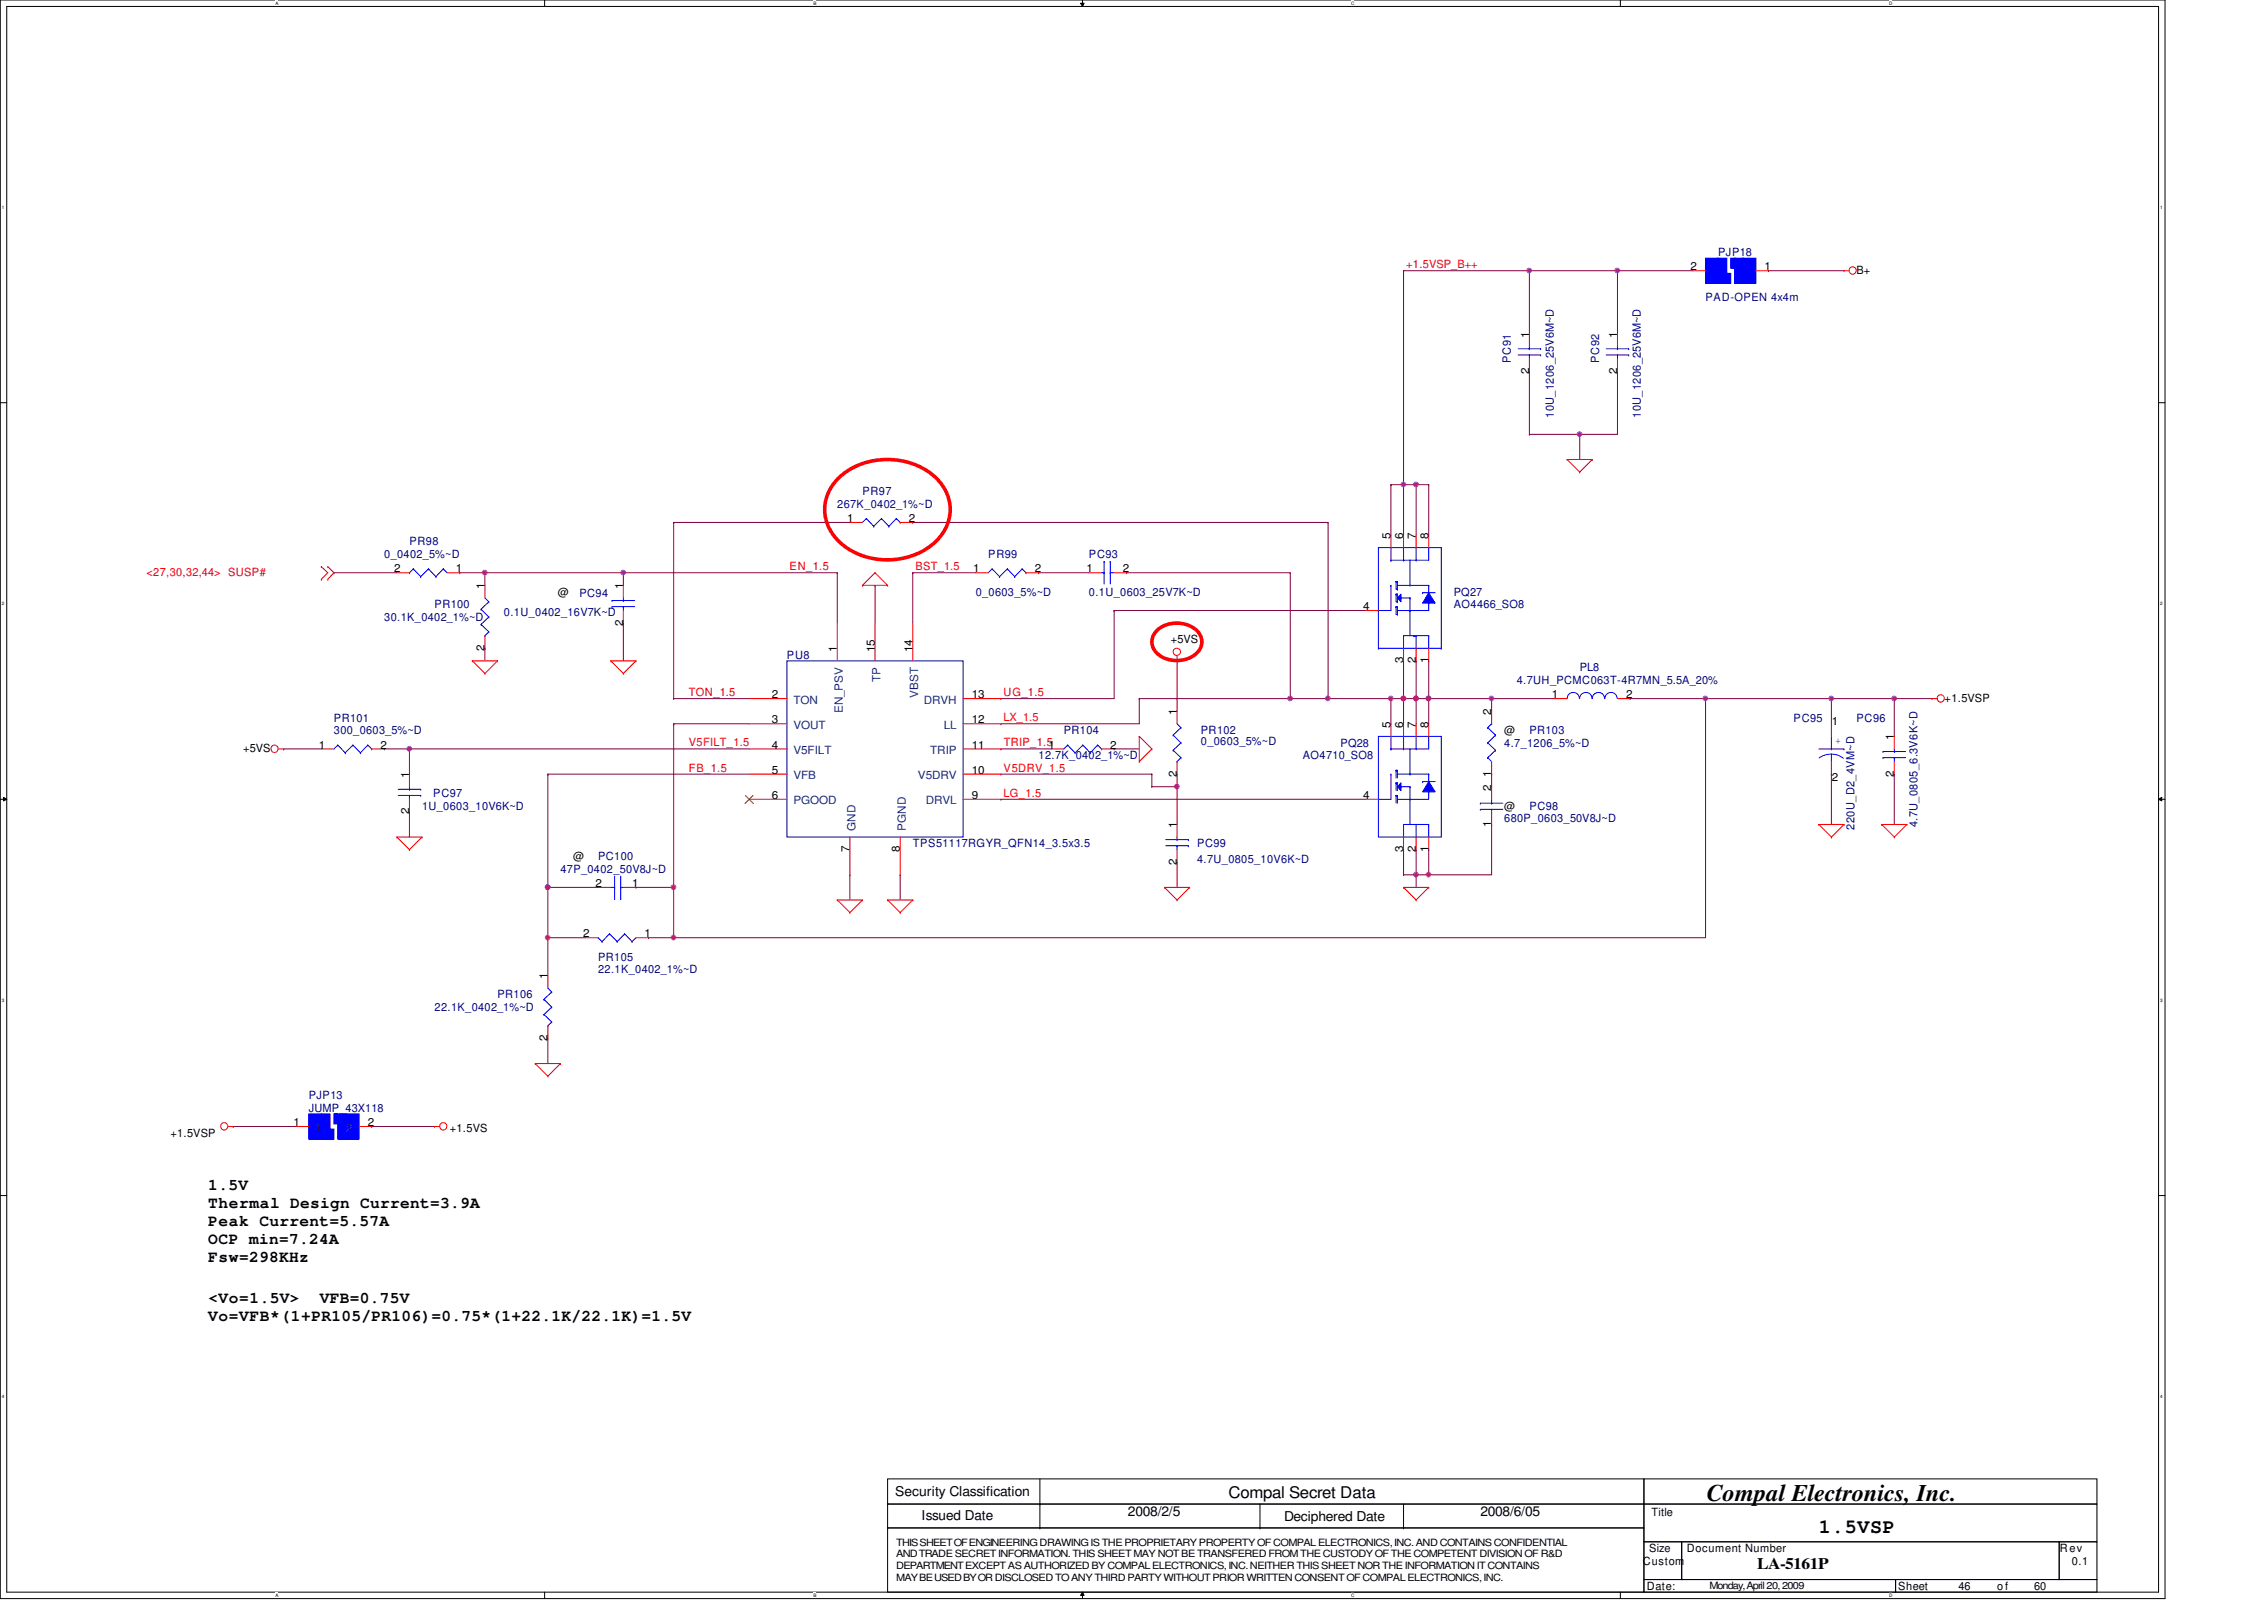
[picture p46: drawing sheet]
<svg xmlns="http://www.w3.org/2000/svg" width="297mm" height="210mm" viewBox="0 0 297 210" stroke-linecap="round" stroke-linejoin="round" font-family="sans-serif">
<defs><g id="words">
<text font-size="3.1" x="223.9" y="196.8">Compal Electronics, Inc.</text>
<text font-size="2.6" x="238.6" y="201.1">1.5VSP</text>
<g font-size="2.1">
<text x="27.3" y="156.1">1.5V</text>
<text x="27.3" y="158.5">Thermal Design Current=3.9A</text>
<text x="27.3" y="160.9">Peak Current=5.57A</text>
<text x="27.3" y="163.2">OCP min=7.24A</text>
<text x="27.3" y="165.6">Fsw=298KHz</text>
<text x="27.3" y="171">&lt;Vo=1.5V&gt;</text>
<text x="27.3" y="173.4">Vo=VFB*(1+PR105/PR106)=0.75*(1+22.1K/22.1K)=1.5V</text>
<text x="41.9" y="171">VFB=0.75V</text>
<text x="161.2" y="196.5">Compal Secret Data</text>
<text x="230.5" y="205.9">LA-5161P</text>
</g>
<g font-size="1.8">
<text x="117.4" y="196.3">Security Classification</text>
<text x="120.9" y="199.4">Issued Date</text>
<text x="148" y="198.9">2008/2/5</text>
<text x="168.5" y="199.6">Deciphered Date</text>
<text x="194.2" y="198.9">2008/6/05</text>
</g>
<g font-size="1.5" fill="#f00">
<text x="184.5" y="35.2">+1.5VSP_B++</text>
<text x="19.2" y="75.5">&lt;27,30,32,44&gt; SUSP#</text>
<text x="103.6" y="74.8">EN_1.5</text>
<text x="120.1" y="74.8">BST_1.5</text>
<text x="90.4" y="91.3">TON_1.5</text>
<text x="131.7" y="94.6">LX_1.5</text>
<text x="131.7" y="91.3">UG_1.5</text>
<text x="90.4" y="101.2">FB_1.5</text>
<text x="90.4" y="97.9">V5FILT_1.5</text>
<text x="131.7" y="101.2">V5DRV_1.5</text>
<text x="131.7" y="97.9">TRIP_1.51</text>
<text x="131.7" y="104.5">LG_1.5</text>
</g>
<g font-size="1.5">
<text x="221.8" y="35.5">2</text>
<text x="231.5" y="35.5">1</text>
<text x="243.6" y="35.9">B+</text>
<text x="200.6" y="44.3" transform="rotate(-90 200.6 44.3)">1</text>
<text x="212.2" y="44.3" transform="rotate(-90 212.2 44.3)">1</text>
<text x="200.6" y="49.1" transform="rotate(-90 200.6 49.1)">2</text>
<text x="212.2" y="49.1" transform="rotate(-90 212.2 49.1)">2</text>
<text x="111.2" y="68.5">1</text>
<text x="119.2" y="68.5">2</text>
<text x="182.5" y="70.7" transform="rotate(-90 182.5 70.7)">5</text>
<text x="184.1" y="70.7" transform="rotate(-90 184.1 70.7)">6</text>
<text x="185.8" y="70.7" transform="rotate(-90 185.8 70.7)">7</text>
<text x="187.4" y="70.7" transform="rotate(-90 187.4 70.7)">8</text>
<text x="51.7" y="75.1">2</text>
<text x="59.8" y="75.1">1</text>
<text x="63.6" y="77.3" transform="rotate(-90 63.6 77.3)">1</text>
<text x="81.7" y="77.3" transform="rotate(-90 81.7 77.3)">1</text>
<text x="127.7" y="75.1">1</text>
<text x="135.8" y="75.1">2</text>
<text x="142.5" y="75.1">1</text>
<text x="147.3" y="75.1">2</text>
<text x="73.2" y="78.1">@</text>
<text x="81.7" y="82.1" transform="rotate(-90 81.7 82.1)">2</text>
<text x="178.9" y="80.1">4</text>
<text x="63.6" y="85.4" transform="rotate(-90 63.6 85.4)">2</text>
<text x="109.8" y="85.6" transform="rotate(-90 109.8 85.6)">1</text>
<text x="114.8" y="85.6" transform="rotate(-90 114.8 85.6)">15</text>
<text x="119.7" y="85.6" transform="rotate(-90 119.7 85.6)">14</text>
<text x="153.6" y="84.4">+5VS</text>
<text x="184.1" y="87" transform="rotate(-90 184.1 87)">3</text>
<text x="185.8" y="87" transform="rotate(-90 185.8 87)">2</text>
<text x="187.4" y="87" transform="rotate(-90 187.4 87)">1</text>
<text x="101.3" y="94.9">3</text>
<text x="101.3" y="91.6">2</text>
<text x="127.5" y="91.6">13</text>
<text x="127.5" y="94.9">12</text>
<text x="154.4" y="93.8" transform="rotate(-90 154.4 93.8)">1</text>
<text x="182.5" y="95.5" transform="rotate(-90 182.5 95.5)">5</text>
<text x="184.1" y="95.5" transform="rotate(-90 184.1 95.5)">6</text>
<text x="185.8" y="95.5" transform="rotate(-90 185.8 95.5)">7</text>
<text x="187.4" y="95.5" transform="rotate(-90 187.4 95.5)">8</text>
<text x="195.7" y="93.8" transform="rotate(-90 195.7 93.8)">2</text>
<text x="203.6" y="91.6">1</text>
<text x="213.4" y="91.6">2</text>
<text x="240.3" y="95.1">1</text>
<text x="255.1" y="92">+1.5VSP</text>
<text x="31.9" y="98.6">+5VS</text>
<text x="41.8" y="98.2">1</text>
<text x="49.9" y="98.2">2</text>
<text x="101.3" y="98.2">4</text>
<text x="101.3" y="101.5">5</text>
<text x="127.5" y="98.2">11</text>
<text x="127.5" y="101.5">10</text>
<text x="145.7" y="98.2">2</text>
<text x="154.4" y="101.9" transform="rotate(-90 154.4 101.9)">2</text>
<text x="195.7" y="101.9" transform="rotate(-90 195.7 101.9)">1</text>
<text x="197.4" y="96.3">@</text>
<text x="248.5" y="101.9" transform="rotate(-90 248.5 101.9)">2</text>
<text x="248.5" y="97.1" transform="rotate(-90 248.5 97.1)">1</text>
<text x="53.7" y="106.8" transform="rotate(-90 53.7 106.8)">2</text>
<text x="53.7" y="102.1" transform="rotate(-90 53.7 102.1)">1</text>
<text x="101.3" y="104.8">6</text>
<text x="127.5" y="104.8">9</text>
<text x="178.9" y="104.8">4</text>
<text x="195.7" y="103.7" transform="rotate(-90 195.7 103.7)">2</text>
<text x="197.4" y="106.2">@</text>
<text x="240.3" y="102.4">2</text>
<text x="75.2" y="112.8">@</text>
<text x="111.5" y="111.8" transform="rotate(-90 111.5 111.8)">7</text>
<text x="118.1" y="111.8" transform="rotate(-90 118.1 111.8)">8</text>
<text x="154.4" y="113.5" transform="rotate(-90 154.4 113.5)">2</text>
<text x="154.4" y="108.7" transform="rotate(-90 154.4 108.7)">1</text>
<text x="184.1" y="111.8" transform="rotate(-90 184.1 111.8)">3</text>
<text x="185.8" y="111.8" transform="rotate(-90 185.8 111.8)">2</text>
<text x="187.4" y="111.8" transform="rotate(-90 187.4 111.8)">1</text>
<text x="195.7" y="108.5" transform="rotate(-90 195.7 108.5)">1</text>
<text x="78.1" y="116.4">2</text>
<text x="82.9" y="116.4">1</text>
<text x="76.5" y="123">2</text>
<text x="84.6" y="123">1</text>
<text x="71.8" y="128.5" transform="rotate(-90 71.8 128.5)">1</text>
<text x="71.8" y="136.6" transform="rotate(-90 71.8 136.6)">2</text>
<text x="22.3" y="149.1">+1.5VSP</text>
<text x="38.5" y="147.7">1</text>
<text x="48.3" y="147.7">2</text>
<text x="59" y="148.5">+1.5VS</text>
<text x="216.4" y="203.6">Size</text>
<text x="216.7" y="198.8">Title</text>
<text x="221.3" y="203.6">Document Number</text>
<text x="270.3" y="203.6">Rev</text>
<text x="215.6" y="205.3">Custom</text>
<text x="216.1" y="208.6">Date:</text>
<text x="249" y="208.6">Sheet</text>
<text x="257" y="208.6">46</text>
<text x="262" y="208.6">o f</text>
<text x="266.9" y="208.6">60</text>
<text x="271.8" y="205.3">0.1</text>
</g>
<g font-size="1.5" fill="#000080">
<text x="225.4" y="33.6">PJP18</text>
<text x="223.8" y="39.5">PAD-OPEN 4x4m</text>
<text x="198.2" y="47.6" transform="rotate(-90 198.2 47.6)">PC91</text>
<text x="209.8" y="47.6" transform="rotate(-90 209.8 47.6)">PC92</text>
<text x="203.9" y="54.8" transform="rotate(-90 203.9 54.8)">10U_1206_25V6M~D</text>
<text x="215.3" y="54.8" transform="rotate(-90 215.3 54.8)">10U_1206_25V6M~D</text>
<text x="113.2" y="64.9">PR97</text>
<text x="53.7" y="71.5">PR98</text>
<text x="109.9" y="66.6">267K_0402_1%~D</text>
<text x="50.4" y="73.2">0_0402_5%~D</text>
<text x="129.7" y="73.2">PR99</text>
<text x="142.9" y="73.2">PC93</text>
<text x="50.4" y="81.4">30.1K_0402_1%~D</text>
<text x="57" y="79.8">PR100</text>
<text x="66.1" y="80.8">0.1U_0402_16V7K~D</text>
<text x="76" y="78.3">PC94</text>
<text x="128" y="78.1">0_0603_5%~D</text>
<text x="142.9" y="78.1">0.1U_0603_25V7K~D</text>
<text x="190.8" y="78.1">PQ27</text>
<text x="190.8" y="79.8">AO4466_SO8</text>
<text x="103.2" y="86.4">PU8</text>
<text x="199" y="89.7">4.7UH_PCMC063T-4R7MN_5.5A_20%</text>
<text x="207.3" y="88.1">PL8</text>
<text x="43.8" y="94.7">PR101</text>
<text x="235.3" y="94.7">PC95</text>
<text x="243.6" y="94.7">PC96</text>
<text x="43.8" y="96.3">300_0603_5%~D</text>
<text x="136.3" y="99.6">12.7K_0402_1%~D</text>
<text x="139.6" y="96.3">PR104</text>
<text x="157.6" y="96.3">PR102</text>
<text x="157.6" y="97.8">0_0603_5%~D</text>
<text x="170.9" y="99.6">AO4710_SO8</text>
<text x="175.9" y="98">PQ28</text>
<text x="197.4" y="98">4.7_1206_5%~D</text>
<text x="200.7" y="96.3">PR103</text>
<text x="55.4" y="106.2">1U_0603_10V6K~D</text>
<text x="56.9" y="104.6">PC97</text>
<text x="197.4" y="107.9">680P_0603_50V8J~D</text>
<text x="200.7" y="106.2">PC98</text>
<text x="78.5" y="112.8">PC100</text>
<text x="119.8" y="111.2">TPS51117RGYR_QFN14_3.5x3.5</text>
<text x="157.1" y="111.2">PC99</text>
<text x="157.1" y="113.2">4.7U_0805_10V6K~D</text>
<text x="243.3" y="108.8" transform="rotate(-90 243.3 108.8)">220U_D2_4VM~D</text>
<text x="251.6" y="108.5" transform="rotate(-90 251.6 108.5)">4.7U_0805_6.3V6K~D</text>
<text x="73.5" y="114.5">47P_0402_50V8J~D</text>
<text x="65.3" y="131">PR106</text>
<text x="78.5" y="126">PR105</text>
<text x="78.5" y="127.7">22.1K_0402_1%~D</text>
<text x="57" y="132.6">22.1K_0402_1%~D</text>
<text x="40.5" y="144.2">PJP13</text>
<text x="40.5" y="145.8">JUMP_43X118</text>
</g>
<g font-size="1.5" fill="#004080">
<text x="115.5" y="89.5" transform="rotate(-90 115.5 89.5)">TP</text>
<text x="104.1" y="95.6">VOUT</text>
<text x="104.1" y="92.3">TON</text>
<text x="110.6" y="93.6" transform="rotate(-90 110.6 93.6)">EN_PSV</text>
<text x="120.5" y="91.5" transform="rotate(-90 120.5 91.5)">VBST</text>
<text x="121.2" y="92.3">DRVH</text>
<text x="123.8" y="95.6">LL</text>
<text x="104.1" y="98.9">V5FILT</text>
<text x="122" y="98.9">TRIP</text>
<text x="104.1" y="102.2">VFB</text>
<text x="104.1" y="105.5">PGOOD</text>
<text x="120.4" y="102.2">V5DRV</text>
<text x="121.5" y="105.5">DRVL</text>
<text x="112.2" y="109" transform="rotate(-90 112.2 109)">GND</text>
<text x="118.8" y="109" transform="rotate(-90 118.8 109)">PGND</text>
<text x="41.4" y="148.5">1</text>
<text x="45.4" y="148.5">2</text>
</g>
<text font-size="1.5" fill="#00f" x="240.8" y="97.7">+</text>
<g font-size="1.3">
<text x="117.6" y="202.8">THIS SHEET OF ENGINEERING DRAWING IS THE PROPRIETARY PROPERTY OF COMPAL ELECTRONICS, INC. AND CONTAINS CONFIDENTIAL</text>
<text x="117.6" y="204.3">AND TRADE SECRET INFORMATION. THIS SHEET MAY NOT BE TRANSFERED FROM THE CUSTODY OF THE COMPETENT DIVISION OF R&amp;D</text>
<text x="117.6" y="205.8">DEPARTMENT EXCEPT AS AUTHORIZED BY COMPAL ELECTRONICS, INC. NEITHER THIS SHEET NOR THE INFORMATION ITCONTAINS</text>
<text x="117.6" y="207.3">MAY BE USED BY OR DISCLOSED TO ANY THIRD PARTY WITHOUT PRIOR WRITTEN CONSENT OF COMPAL ELECTRONICS, INC.</text>
<text x="224.3" y="208.4">Monday, April 20, 2009</text>
</g>
<g font-size=".6">
<text x="36.1" y=".6">A</text>
<text x="106.7" y=".6">B</text>
<text x="177.3" y=".6">C</text>
<text x="247.9" y=".6">D</text>
<text x=".3" y="27.4">1</text>
<text x="283.4" y="27.4">1</text>
<text x=".3" y="79.4">2</text>
<text x="283.4" y="79.4">2</text>
<text x=".3" y="131.4">3</text>
<text x="283.4" y="131.4">3</text>
<text x=".3" y="183.4">4</text>
<text x="283.4" y="183.4">4</text>
<text x="36.1" y="209.5">A</text>
<text x="106.7" y="209.5">B</text>
<text x="177.3" y="209.5">C</text>
<text x="247.9" y="209.5">D</text>
</g>
</g></defs>
<path d="M0 0h284.1v209.7h-284.1zM.9 .8h282.3v208.1h-282.3z" fill="none" stroke="#000" stroke-width=".13"/>
<g fill="#fff">
<path d="M36.1 .1h.4v.7h-.4z"/>
<path d="M36.1 209h.4v.6h-.4z"/>
</g>
<path d="M71.5 0v.8M71.5 208.9v.8" fill="none" stroke="#000" stroke-width=".13"/>
<g fill="#fff">
<path d="M106.7 .1h.4v.7h-.4z"/>
<path d="M106.7 209h.4v.6h-.4z"/>
</g>
<path d="M141.8 .4h.4l-.2 .4zM142 0v.8M142 208.9l.2 .4h-.4zM142 208.9v.8" fill="none" stroke="#000" stroke-width=".13"/>
<path d="M141.8 .4h.4l-.2 .4zM142 208.9l.2 .4h-.4z" fill="#000"/>
<g fill="#fff">
<path d="M177.3 .1h.4v.7h-.4z"/>
<path d="M177.3 209h.4v.6h-.4z"/>
</g>
<path d="M212.6 0v.8M212.6 208.9v.8" fill="none" stroke="#000" stroke-width=".13"/>
<g fill="#fff">
<path d="M247.9 .1h.3v.7h-.3z"/>
<path d="M247.9 209h.3v.6h-.3z"/>
<path d="M.3 26.8h.2v.7h-.2z"/>
<path d="M283.4 26.8h.3v.7h-.3z"/>
<path d="M.3 78.8h.2v.7h-.2z"/>
<path d="M283.4 78.8h.3v.7h-.3z"/>
</g>
<path d="M0 52.8h.9M283.2 52.8h.9" fill="none" stroke="#000" stroke-width=".13"/>
<g fill="#fff">
<path d="M.3 130.9h.2v.6h-.2z"/>
<path d="M283.4 130.9h.3v.6h-.3z"/>
</g>
<path d="M0 104.9h.9M.5 104.6l.4 .3-.4 .2zM283.2 104.9l.4-.3v.5zM283.2 104.9h.9" fill="none" stroke="#000" stroke-width=".13"/>
<path d="M.5 104.6l.4 .3-.4 .2zM283.2 104.9l.4-.3v.5z" fill="#000"/>
<g fill="#fff">
<path d="M.3 182.8h.2v.7h-.2z"/>
<path d="M283.4 182.8h.3v.7h-.3z"/>
</g>
<g fill="none" stroke="#000" stroke-width=".13">
<path d="M0 156.8h.9M283.2 156.8h.9M116.5 194h99.2v3.3h-99.2zM116.5 197.3h99.2v3.1h-99.2zM136.4 197.3h.1M136.4 194v6.4M165.3 197.3v3.1M184.1 197.3v3.1M215.7 194h59.4v3.3h-59.4zM215.7 197.3h59.4v5h-59.4zM116.5 200.4h99.2v8.5h-99.2zM136.4 200.4h.1"/>
<path d="M165.3 200.4h.1M184.1 200.4h.1M215.7 202.3h4.9v4.9h-4.9zM215.7 207.2h33v1.7h-33zM220.6 202.3h49.6v4.9h-49.6zM248.7 207.2h26.4v1.7h-26.4zM270.2 202.3h4.9v4.9h-4.9z"/>
</g>
<g fill="none" stroke="#800040" stroke-width=".13">
<path d="M184.1 35.5h.1M184.1 35.5v34.7M184.1 35.5h38M200.7 35.5h.1M200.7 35.5v8.3M212.2 35.5h.1M212.2 35.5v8.3M232 35.5h.1M232 35.5h9.9M200.7 48.7h.1M200.7 57h.1M200.7 48.7v8.3"/>
<path d="M207.3 57h.1M207.3 57v3.3M212.2 48.7h.1M212.2 48.7v8.3h-11.5M43.8 75.1h.1M43.8 75.1h8.3M60.3 75.1h.1M60.3 75.1h49.6M63.6 75.1h.1M63.6 75.1v1.7M81.8 75.1h.1M81.8 75.1v1.7"/>
<path d="M88.4 68.5h.1M88.4 68.5h23.1M88.4 68.5v23.2M109.9 75.1h.1M109.9 75.1v6.6M114.8 76.8h.1M114.8 76.8v4.9M119.8 75.1h.1M119.8 68.5h.1M119.8 75.1h8.2M119.8 75.1v6.6M119.8 68.5h54.4"/>
<path d="M136.3 75.1h.1M136.3 75.1h6.6M147.8 75.1h.1M147.8 75.1h21.5M169.3 75.1h.1M169.3 75.1v16.6M174.2 68.5h.1M174.2 68.5v23.2M182.5 63.6h.1M182.5 63.6h4.9M182.5 63.6v6.6M184.1 63.6h.1"/>
<path d="M185.8 63.6h.1M185.8 63.6v6.6M187.4 63.6h.1M187.4 63.6v6.6M37.2 98.3h.1M37.2 98.3h5M50.4 98.3h.1M50.4 98.3h47.9M53.7 98.3h.1M53.7 98.3v3.3M63.6 85h.1M63.6 85v1.7"/>
<path d="M81.8 81.7h.1M81.8 81.7v5M88.4 91.7h.1M88.4 95h.1M88.4 91.7h9.9M88.4 95h9.9M88.4 95v28M131.3 98.3h.1M131.3 95h.1M131.3 91.7h.1M131.3 98.3h6.6M146.2 80.1h.1"/>
<path d="M146.2 98.3h.1M146.2 80.1v11.6h-14.9M146.2 80.1h33M146.2 98.3h3.3M149.5 91.7h.1M149.5 91.7h54.5M149.5 91.7v3.3h-18.2M154.4 86.7h.1M154.4 86.7v6.6M169.3 91.7h.1M174.2 91.7h.1M182.5 91.7h.1"/>
<path d="M182.5 91.7v3.3M184.1 91.7h.1M184.1 86.7h.1M184.1 86.7v8.3M185.8 91.7h.1M185.8 86.7h.1M185.8 86.7v8.3M187.4 91.7h.1M187.4 86.7h.1M187.4 86.7v8.3M195.7 91.7h.1M195.7 91.7v1.6"/>
<path d="M213.9 91.7h.1M213.9 91.7h39.6M223.8 91.7h.1M223.8 91.7v31.3h-138.7M240.3 91.7h.1M240.3 91.7v3.3M248.5 91.7h.1M248.5 91.7v4.9M53.7 106.5h.1M53.7 106.5v3.3M71.9 116.4h.1M71.9 101.6h.1"/>
<path d="M71.9 101.6h26.4M71.9 116.4h6.6M71.9 101.6v26.4M83.4 116.4h.1M83.4 116.4h5M88.4 116.4h.1M111.5 114.8h.1M111.5 114.8v3.3M118.1 114.8h.1M118.1 114.8v3.3M131.3 101.6h.1M131.3 104.9h.1"/>
<path d="M131.3 101.6h19.8M131.3 104.9h47.9M151.1 103.2h.1M151.1 101.6h.1M151.1 103.2h3.3M151.1 101.6v1.6M154.4 103.2h.1M154.4 113.1h.1M154.4 101.6h.1M154.4 101.6v6.6M154.4 113.1v3.3M184.1 111.5h.1"/>
<path d="M184.1 114.8h.1M184.1 111.5v3.3M185.8 111.5h.1M185.8 114.8h.1M185.8 111.5v4.9M187.4 111.5h.1M187.4 114.8h.1M187.4 111.5v3.3M195.7 108.2h.1M195.7 101.6h.1M195.7 108.2v6.6h-11.6M195.7 101.6v1.6"/>
<path d="M240.3 101.6h.1M240.3 101.6v6.6M248.5 101.6h.1M248.5 101.6v6.6M71.9 123h.1M71.9 136.2h.1M71.9 123h4.9M71.9 136.2v3.3M85.1 123h.1M88.4 123h.1M30.6 147.8h.1M30.6 147.8h8.3"/>
<path d="M48.8 147.8h.1M48.8 147.8h8.2"/>
</g>
<g fill="none" stroke="#f00" stroke-width=".13">
<path d="M241.9 35.5h.1M241.9 35.5h.7M42.2 74.3h.1M42.2 76h.1M42.2 74.3l.8 .8-.8 .9M43 76h.1M43 74.3h.1M43 74.3l.8 .8-.8 .9M113.2 76.8h.1M113.2 76.8h3.3M114.8 75.1h.1M114.8 75.1l-1.6 1.7"/>
<path d="M114.8 75.1l1.7 1.7M116.5 76.8h.1M205.6 60.3h.1M205.6 60.3h3.3M205.6 60.3l1.7 1.6M207.3 61.9h.1M208.9 60.3h.1M208.9 60.3l-1.6 1.6M36.5 98.3h.7M37.2 98.3h.1M62 86.7h.1M62 86.7h3.3"/>
<path d="M62 86.7l1.6 1.6M63.6 88.3h.1M65.3 86.7h.1M65.3 86.7l-1.7 1.6M80.1 86.7h.1M80.1 86.7h3.3M80.1 86.7l1.7 1.6M81.8 88.3h.1M83.4 86.7h.1M83.4 86.7l-1.6 1.6M98.3 91.7h4.9M98.3 98.3h4.9"/>
<path d="M98.3 95h4.9M109.9 81.7v5M114.8 81.7v5M119.8 81.7v5M126.4 91.7h4.9M126.4 98.3h4.9M126.4 95h4.9M149.5 99.9h.1M149.5 96.6h.1M149.5 96.6v3.3M149.5 96.6l1.6 1.7M151.1 98.3h.1"/>
<path d="M151.1 98.3l-1.6 1.6M154.4 86.7h.1M154.4 86v.7M204 91.7h1.6M212.2 91.7h1.7M253.5 91.7h.1M253.5 91.7h.7M52.1 109.8h.1M52.1 109.8h3.3M52.1 109.8l1.6 1.7M53.7 111.5h.1M55.4 109.8h.1"/>
<path d="M55.4 109.8l-1.7 1.7M98.3 101.6h4.9M98.3 104.9h4.9M109.9 118.1h.1M109.9 118.1h3.3M109.9 118.1l1.6 1.6M111.5 119.7h.1M111.5 109.8v5M113.2 118.1h.1M113.2 118.1l-1.7 1.6M116.5 118.1h.1M116.5 118.1h3.3"/>
<path d="M116.5 118.1l1.6 1.6M118.1 119.7h.1M118.1 109.8v5M119.8 118.1h.1M119.8 118.1l-1.7 1.6M126.4 101.6h4.9M126.4 104.9h4.9M152.8 116.4h.1M152.8 116.4h3.3M152.8 116.4l1.6 1.7M154.4 118.1h.1M156.1 116.4h.1"/>
<path d="M156.1 116.4l-1.7 1.7M184.1 116.4h.1M184.1 116.4h3.3M184.1 116.4l1.7 1.7M185.8 118.1h.1M187.4 116.4h.1M187.4 116.4l-1.6 1.7M238.6 108.2h.1M238.6 108.2h3.3M238.6 108.2l1.7 1.6M240.3 109.8h.1M241.9 108.2h.1"/>
<path d="M241.9 108.2l-1.6 1.6M246.9 108.2h.1M246.9 108.2h3.3M246.9 108.2l1.6 1.6M248.5 109.8h.1M250.2 108.2h.1M250.2 108.2l-1.7 1.6M70.2 139.5h.1M70.2 139.5h3.3M70.2 139.5l1.7 1.7M73.5 139.5h.1M73.5 139.5l-1.6 1.7"/>
<path d="M29.9 147.8h.7M30.6 147.8h.1M57 147.8h.1M57 147.8h.7M71.9 141.2h.1"/>
<circle cx="243.1" cy="35.5" r=".48"/>
<circle cx="36" cy="98.2" r=".48"/>
<circle cx="154.4" cy="85.5" r=".48"/>
<circle cx="254.6" cy="91.6" r=".48"/>
<circle cx="29.4" cy="147.8" r=".48"/>
<circle cx="58.1" cy="147.8" r=".48"/>
</g>
<path d="M110.2 62.5a9.7 9.7 0 0 1 12.4 0 5.6 5.6 0 0 1 0 8.7 9.6 9.6 0 0 1-12.4 0 5.6 5.6 0 0 1 0-8.7zM151.8 82.7a3.9 3.9 0 0 1 5.6 .4 2.07 2.07 0 0 1-1 3 3.9 3.9 0 0 1-4.9-.8 1.99 1.99 0 0 1 .3-2.6z" fill="none" stroke="#f00" stroke-width=".47"/>
<path d="M103.2 86.7h23.2v23.1h-23.2zM205.6 91.7a.8 .8 0 0 1 .8-.9 .8 .8 0 0 1 .8 .9M207.3 91.7a.8 .8 0 0 1 .8-.9 .8 .8 0 0 1 .8 .9M208.9 91.7a.8 .8 0 0 1 .8-.9 .8 .8 0 0 1 .8 .9M210.6 91.7a.8 .8 0 0 1 .8-.9 .8 .8 0 0 1 .8 .9" fill="none" stroke="#00f" stroke-width=".13"/>
<path d="M97.8 104.4l1 1M98.8 104.4l-1.1 1" fill="none" stroke="#804000" stroke-width=".13"/>
<path d="M187.4 77.8l.9 1.3h-1.7z" fill="#00f"/>
<path d="M187.4 77.8l.9 1.3h-1.7z" fill="none" stroke="#00f" stroke-width=".13"/>
<path d="M183.8 77.9v1.1l-.5-.6z" fill="#00f"/>
<g fill="none" stroke="#00f" stroke-width=".13">
<path d="M210.7 46.6h3M210.7 45.8h3M212.2 45.8h.1M212.2 46.6h.1M212.2 45.4v.4M212.2 46.6v.5M213.7 46.6h.1M213.7 45.8h.1M63.1 79.9h.1M63.1 79.9l1 1M63.6 78.4l.5 .6M64.1 79h.1"/>
<path d="M64.1 79l-1 .9M80.3 79.6h.1M80.3 78.8h.1M80.3 79.6h3M80.3 78.8h3M81.8 78.8h.1M81.8 79.6h.1M81.8 78.4v.4M81.8 79.6v.5M113.7 68h.1M113.7 68l-.5 .5M113.7 68l.9 1"/>
<path d="M114.6 69h.1M115.7 68h.1M115.7 68l-1.1 1M115.7 68l.9 1M116.6 69h.1M117.6 68h.1M117.6 68l-1 1M117.6 68l.5 .5M118.1 68.5h.1M130.2 74.6h.1M130.2 74.6l-.5 .5M130.2 74.6l.9 1"/>
<path d="M131.1 75.6h.1M132.2 74.6h.1M132.2 74.6l-1.1 1M132.2 74.6l.9 1M133.1 75.6h.1M134.1 74.6h.1M134.1 74.6l-1 1M134.1 74.6l.5 .5M134.6 75.1h.1M144.5 75.1h.4M144.9 75.1h.1M144.9 73.7h.1"/>
<path d="M144.9 73.7v2.9M145.7 73.7h.1M145.7 75.1h.1M145.7 75.1h.5M145.7 73.7v2.9M180.8 71.8h.1M180.8 71.8h8.3M180.8 71.8v13.2M182.5 76.8h.1M182.5 73.5h.1M182.5 71.8v1.7M182.5 76.8v3.3h-1.7"/>
<path d="M183.2 79.6h.1M183.2 77.9h.1M183.2 76.3h.1M183.2 76.3v1h.1M183.2 77.9v1.1h.1M183.2 79.6v1h.1M183.3 79.6h.1M183.3 79h.1M183.3 77.9h.1M183.3 77.3h.1M183.3 76.3h.1M183.3 76.3v1"/>
<path d="M183.3 77.9v1.1M183.3 79.6v1M183.3 76.8h4.1M183.8 77.9v1.1l-.5-.6zM183.8 78.4h.1M183.8 78.4h1.2M184.1 73.5h.1M184.1 71.8v1.7M185 76.8h.1M185 78.4h.1M185 73.5v3.3M185 78.4v5"/>
<path d="M185.8 73.5h.1M185.8 71.8v1.7M186.6 77.8h.1M186.6 77.8h1.7M187.4 79.1h.1M187.4 76.8h.1M187.4 71.8h.1M187.4 71.8v1.7h-4.9M187.4 76.8v1M187.4 79.1v1h-4.1M189.1 71.8h.1M189.1 71.8v13.2"/>
<path d="M44.3 97.7h.1M44.3 97.7l-.5 .6M44.3 97.7l1 1.1M45.3 98.8h.1M46.3 97.7h.1M46.3 97.7l-1 1.1M46.3 97.7l1 1.1M47.3 98.8h.1M48.3 97.7h.1M48.3 97.7l-1 1.1M48.3 97.7l.5 .6M48.8 98.3h.1"/>
<path d="M63.1 81.9h.1M63.1 81.9l1 1M63.6 83.4h.1M64.1 80.9h.1M64.1 82.9h.1M64.1 80.9l-1 1M64.1 82.9l-.5 .5M140.1 97.7h.1M140.1 97.7l-.5 .6M140.1 97.7l1 1.1M141.1 98.8h.1M142.1 97.7h.1"/>
<path d="M142.1 97.7l.9 1.1M142.1 97.7l-1 1.1M143 98.8h.1M144 97.7h.1M144 97.7l-1 1.1M144 97.7l.5 .6M144.5 98.3h.1M180.8 85h.1M180.8 80.1h.1M180.8 85h8.3M183.3 80.6h.1M183.3 80.1h.1"/>
<path d="M184.1 85h.1M185 80.1h.1M185.5 83.4h.1M185.6 83.4h.1M185.8 85h.1M185.8 83.4h.1M185.8 83.4v1.6M187.4 83.4h.1M187.4 85h.1M187.4 83.4v1.6M187.4 83.4h-3.3v1.6M189.1 85h.1"/>
<path d="M195.2 99.4h.1M195.2 97.5h.1M195.2 95.5h.1M195.2 99.4l.5 .5M195.2 97.5l1 .9M195.2 95.5l1 .9M195.7 95h.1M195.7 95l-.5 .5M196.2 98.4h.1M196.2 96.4h.1M196.2 98.4l-1 1M196.2 96.4l-1 1.1"/>
<path d="M80.1 116.4h.5M80.6 117.9h.1M80.6 116.4h.1M80.6 114.9v3M81.4 116.4h.1M81.4 117.9h.1M81.4 116.4h.4M81.4 114.9v3M152.9 111h3M152.9 110.2h3M154.4 110.2h.1M154.4 111h.1"/>
<path d="M154.4 109.8v.4M154.4 111v.5M155.9 111h.1M155.9 110.2h.1M194.2 105.4h.1M194.2 106.2h.1M194.2 105.4h3M194.2 106.2h3M195.7 106.2h.1M195.7 105.4h.1M195.7 104.9v.5M195.7 106.2v.3"/>
<path d="M78.5 123h.1M78.5 123l.5 .5M79 123.5h.1M80 122.5h.1M80 122.5l1 1M80 122.5l-1 1M81 123.5h.1M82 122.5h.1M82 122.5l.9 1M82 122.5l-1 1M82.9 123.5h.1M83.4 123l-.5 .5"/>
</g>
<g fill="none" stroke="#f00" stroke-width=".13">
<path d="M212.2 43.8v1.6M212.2 47.1v1.6M63.6 76.8v1.6M81.8 76.8v1.6M111.5 68.5h1.7M118.1 68.5h1.7M128 75.1h1.7M134.6 75.1h1.7M142.9 75.1h1.6M146.2 75.1h1.6M182.5 70.2v1.6M184.1 70.2v1.6"/>
<path d="M185.8 70.2v1.6M187.4 70.2v1.6M42.2 98.3h1.6M48.8 98.3h1.6M63.6 83.4v1.6M81.8 80.1v1.6M137.9 98.3h1.7M144.5 98.3h1.7M179.2 80.1h1.6M184.1 85v1.7M185.8 85v1.7M187.4 85v1.7"/>
<path d="M195.7 93.3v1.7M195.7 99.9v1.7M78.5 116.4h1.6M81.8 116.4h1.6M154.4 108.2v1.6M154.4 111.5v1.6M195.7 103.2v1.7M195.7 106.5v1.7M76.8 123h1.7M83.4 123h1.7"/>
</g>
<path d="M228.7 33.9h1.7v3.3h-1.7z" fill-rule="evenodd" fill="#00f"/>
<path d="M228.7 33.9h1.7v3.3h-1.7z" fill="none" stroke="#00f" stroke-width=".13"/>
<path d="M223.8 33.9h1.6v3.3h-1.6z" fill-rule="evenodd" fill="#00f"/>
<path d="M223.8 33.9h1.6v3.3h-1.6z" fill="none" stroke="#00f" stroke-width=".13"/>
<path d="M227.6 33.9h1.1v3.3h-1.1z" fill-rule="evenodd" fill="#00f"/>
<path d="M227.6 33.9h1.1v3.3h-1.1z" fill="none" stroke="#00f" stroke-width=".13"/>
<path d="M227.1 33.9h.5v1.3h-.5z" fill-rule="evenodd" fill="#00f"/>
<path d="M227.1 33.9h.5v1.3h-.5z" fill="none" stroke="#00f" stroke-width=".13"/>
<path d="M226.6 35.9h.5v1.3h-.5z" fill-rule="evenodd" fill="#00f"/>
<path d="M226.6 35.9h.5v1.3h-.5z" fill="none" stroke="#00f" stroke-width=".13"/>
<path d="M225.4 33.9h1.2v3.3h-1.2z" fill-rule="evenodd" fill="#00f"/>
<g fill="none" stroke="#00f" stroke-width=".13">
<path d="M225.4 33.9h1.2v3.3h-1.2zM199.2 46.6h2.9M199.2 45.8h2.9M200.7 45.8h.1M200.7 46.6h.1M200.7 45.4v.4M200.7 46.6v.5M202.1 46.6h.1M202.1 45.8h.1M153.9 96.4h.1M153.9 98.4h.1M153.9 96.4l1 1.1"/>
<path d="M153.9 98.4l1 1M154.4 99.9h.1M154.4 95l.5 .5M154.9 95.5h.1M154.9 97.5h.1M154.9 99.4h.1M154.9 95.5l-1 .9M154.9 97.5l-1 .9M154.9 99.4l-.5 .5M182.5 98.3h.1M182.5 96.6v1.7M184.1 98.3h.1"/>
<path d="M184.1 96.6v1.7M185 98.3v3.3M185.8 98.3h.1M185.8 96.6v1.7M187.4 96.6h.1M187.4 96.6v1.7h-4.9M238.6 98.3h3.3M240.3 98.3h.1M240.3 98.9a2.44 2.44 0 0 1 1.5 .6M240.3 98.9h-.1a2.57 2.57 0 0 0-1.5 .5M240.3 99.9h.1M240.3 96.6v1.7"/>
<path d="M240.3 98.9v1M241.9 98.3h.1M52.2 104.4h3M52.2 103.5h3M53.7 103.5h.1M53.7 104.4h.1M53.7 103.2v.3M53.7 104.4v.5M55.2 104.4h.1M55.2 103.5h.1M180.8 104.9h.1M182.5 101.6h.1"/>
<path d="M182.5 101.6v3.3h-1.7M183.2 101h.1M183.2 104.4h.1M183.2 102.7h.1M183.2 101v1.1M183.2 102.7v1M183.2 104.4v1M183.3 101h.1M183.3 104.4h.1M183.3 102.7h.1M183.3 101v1.1M183.3 102.7v1"/>
<path d="M183.3 104.4v1M183.3 101.6h4.1M183.8 103.2h.1M183.8 103.2h1.2M184.1 109.8h.1M184.1 108.2v1.6M185 101.6h.1M185 104.9h.1M185 104.9v3.3M185.8 109.8h.1M185.8 108.2v1.6M186.6 102.5h.1"/>
<path d="M186.6 102.5h1.7M187.4 101.6h.1M187.4 103.9h.1M187.4 109.8h.1M187.4 101.6v.9M187.4 103.9v1M187.4 108.2v1.6M71.4 131.1h.1M71.4 133.1h.1M71.4 131.1l1 1M71.4 133.1l1 1M71.9 134.6h.1"/>
<path d="M71.9 129.6l.5 .5M72.4 130.1h.1M72.4 132.1h.1M72.4 134.1h.1M72.4 130.1l-1 1M72.4 132.1l-1 1M72.4 134.1l-.5 .5"/>
</g>
<path d="M222.1 35.5h1.7M230.4 35.5h1.6M200.7 43.8v1.6M200.7 47.1v1.6M154.4 93.3v1.7M154.4 99.9v1.7M240.3 95v1.6M240.3 99.9v1.7M53.7 101.6v1.6M53.7 104.9v1.6M71.9 128v1.6M71.9 134.6v1.6" fill="none" stroke="#f00" stroke-width=".13"/>
<path d="M187.4 102.5l.9 1.4h-1.7z" fill="#00f"/>
<path d="M183.3 104.9h.1M183.3 104.9h4.1M187.4 102.5l.9 1.4h-1.7z" fill="none" stroke="#00f" stroke-width=".13"/>
<path d="M183.8 102.7v1l-.5-.5z" fill="#00f"/>
<g fill="none" stroke="#00f" stroke-width=".13">
<path d="M53.7 75.1h.1M54.2 74.6h.1M54.2 74.6l1 1M54.2 74.6l-.5 .5M55.2 75.6h.1M56.2 74.6h.1M56.2 74.6l1 1M56.2 74.6l-1 1M57.2 75.6h.1M58.2 74.6h.1M58.2 74.6l.5 .5M58.2 74.6l-1 1"/>
<path d="M180.8 96.6h8.3v13.2h-8.3zM183.8 102.7v1l-.5-.5zM184.1 108.2h3.3M185 103.2h.1M185 103.2v1.7M187.4 108.2h.1"/>
</g>
<path d="M52.1 75.1h1.6M58.7 75.1h1.6M182.5 95v1.6M184.1 95v1.6M185.8 95v1.6M187.4 95v1.6M179.2 104.9h1.6M184.1 109.8v1.7M185.8 109.8v1.7M187.4 109.8v1.7" fill="none" stroke="#f00" stroke-width=".13"/>
<path d="M40.5 146.1h1.7v3.3h-1.7z" fill-rule="evenodd" fill="#00f"/>
<path d="M40.5 146.1h1.7v3.3h-1.7z" fill="none" stroke="#00f" stroke-width=".13"/>
<path d="M42.2 146.1h1.1v3.3h-1.1z" fill-rule="evenodd" fill="#00f"/>
<path d="M42.2 146.1h1.1v3.3h-1.1z" fill="none" stroke="#00f" stroke-width=".13"/>
<path d="M43.3 148.1h.5v1.3h-.5z" fill-rule="evenodd" fill="#00f"/>
<path d="M43.3 148.1h.5v1.3h-.5z" fill="none" stroke="#00f" stroke-width=".13"/>
<path d="M43.8 146.1h.5v1.3h-.5z" fill-rule="evenodd" fill="#00f"/>
<path d="M43.8 146.1h.5v1.3h-.5z" fill="none" stroke="#00f" stroke-width=".13"/>
<path d="M44.3 146.1h1.2v3.3h-1.2z" fill-rule="evenodd" fill="#00f"/>
<path d="M44.3 146.1h1.2v3.3h-1.2z" fill="none" stroke="#00f" stroke-width=".13"/>
<path d="M45.5 146.1h1.6v3.3h-1.6z" fill-rule="evenodd" fill="#00f"/>
<path d="M247.1 99.4h.1M247.1 98.6h.1M247.1 99.4h2.9M247.1 98.6h2.9M248.5 98.6h.1M248.5 99.4h.1M248.5 98.3v.3M248.5 99.4v.5M45.5 146.1h1.6v3.3h-1.6z" fill="none" stroke="#00f" stroke-width=".13"/>
<path d="M248.5 96.6v1.7M248.5 99.9v1.7M38.9 147.8h1.6M47.1 147.8h1.7" fill="none" stroke="#f00" stroke-width=".13"/>
<circle cx="154.4" cy="103.2" r=".32" fill="#f0f"/>
<circle cx="154.4" cy="103.2" r=".32" fill="none" stroke="#f0f" stroke-width=".13"/>
<circle cx="248.5" cy="91.6" r=".32" fill="#f0f"/>
<circle cx="248.5" cy="91.6" r=".32" fill="none" stroke="#f0f" stroke-width=".13"/>
<circle cx="240.3" cy="91.6" r=".32" fill="#f0f"/>
<circle cx="240.3" cy="91.6" r=".32" fill="none" stroke="#f0f" stroke-width=".13"/>
<circle cx="187.4" cy="114.7" r=".32" fill="#f0f"/>
<circle cx="187.4" cy="114.7" r=".32" fill="none" stroke="#f0f" stroke-width=".13"/>
<circle cx="187.4" cy="91.6" r=".32" fill="#f0f"/>
<circle cx="187.4" cy="91.6" r=".32" fill="none" stroke="#f0f" stroke-width=".13"/>
<circle cx="195.7" cy="91.6" r=".32" fill="#f0f"/>
<circle cx="195.7" cy="91.6" r=".32" fill="none" stroke="#f0f" stroke-width=".13"/>
<circle cx="184.1" cy="63.6" r=".32" fill="#f0f"/>
<circle cx="184.1" cy="63.6" r=".32" fill="none" stroke="#f0f" stroke-width=".13"/>
<circle cx="184.1" cy="91.6" r=".32" fill="#f0f"/>
<circle cx="184.1" cy="91.6" r=".32" fill="none" stroke="#f0f" stroke-width=".13"/>
<circle cx="187.4" cy="91.6" r=".32" fill="#f0f"/>
<circle cx="187.4" cy="91.6" r=".32" fill="none" stroke="#f0f" stroke-width=".13"/>
<circle cx="182.5" cy="91.6" r=".32" fill="#f0f"/>
<circle cx="182.5" cy="91.6" r=".32" fill="none" stroke="#f0f" stroke-width=".13"/>
<circle cx="185.8" cy="91.6" r=".32" fill="#f0f"/>
<circle cx="185.8" cy="91.6" r=".32" fill="none" stroke="#f0f" stroke-width=".13"/>
<circle cx="185.8" cy="91.6" r=".32" fill="#f0f"/>
<circle cx="185.8" cy="91.6" r=".32" fill="none" stroke="#f0f" stroke-width=".13"/>
<circle cx="81.8" cy="75.1" r=".32" fill="#f0f"/>
<circle cx="81.8" cy="75.1" r=".32" fill="none" stroke="#f0f" stroke-width=".13"/>
<circle cx="184.1" cy="91.6" r=".32" fill="#f0f"/>
<circle cx="184.1" cy="91.6" r=".32" fill="none" stroke="#f0f" stroke-width=".13"/>
<circle cx="174.2" cy="91.6" r=".32" fill="#f0f"/>
<circle cx="174.2" cy="91.6" r=".32" fill="none" stroke="#f0f" stroke-width=".13"/>
<circle cx="185.8" cy="63.6" r=".32" fill="#f0f"/>
<circle cx="185.8" cy="63.6" r=".32" fill="none" stroke="#f0f" stroke-width=".13"/>
<circle cx="207.2" cy="57" r=".32" fill="#f0f"/>
<circle cx="207.2" cy="57" r=".32" fill="none" stroke="#f0f" stroke-width=".13"/>
<circle cx="185.8" cy="114.7" r=".32" fill="#f0f"/>
<circle cx="185.8" cy="114.7" r=".32" fill="none" stroke="#f0f" stroke-width=".13"/>
<circle cx="169.3" cy="91.6" r=".32" fill="#f0f"/>
<circle cx="169.3" cy="91.6" r=".32" fill="none" stroke="#f0f" stroke-width=".13"/>
<circle cx="63.6" cy="75.1" r=".32" fill="#f0f"/>
<circle cx="63.6" cy="75.1" r=".32" fill="none" stroke="#f0f" stroke-width=".13"/>
<circle cx="212.2" cy="35.5" r=".32" fill="#f0f"/>
<circle cx="212.2" cy="35.5" r=".32" fill="none" stroke="#f0f" stroke-width=".13"/>
<circle cx="200.6" cy="35.5" r=".32" fill="#f0f"/>
<circle cx="200.6" cy="35.5" r=".32" fill="none" stroke="#f0f" stroke-width=".13"/>
<circle cx="88.4" cy="123" r=".32" fill="#f0f"/>
<circle cx="88.4" cy="123" r=".32" fill="none" stroke="#f0f" stroke-width=".13"/>
<circle cx="88.4" cy="116.4" r=".32" fill="#f0f"/>
<circle cx="88.4" cy="116.4" r=".32" fill="none" stroke="#f0f" stroke-width=".13"/>
<circle cx="223.7" cy="91.6" r=".32" fill="#f0f"/>
<circle cx="223.7" cy="91.6" r=".32" fill="none" stroke="#f0f" stroke-width=".13"/>
<circle cx="71.9" cy="123" r=".32" fill="#f0f"/>
<circle cx="71.9" cy="123" r=".32" fill="none" stroke="#f0f" stroke-width=".13"/>
<circle cx="71.9" cy="116.4" r=".32" fill="#f0f"/>
<circle cx="71.9" cy="116.4" r=".32" fill="none" stroke="#f0f" stroke-width=".13"/>
<circle cx="53.7" cy="98.2" r=".32" fill="#f0f"/>
<circle cx="53.7" cy="98.2" r=".32" fill="none" stroke="#f0f" stroke-width=".13"/>
<circle cx="71.9" cy="116.4" r=".32" fill="#f0f"/>
<circle cx="71.9" cy="116.4" r=".32" fill="none" stroke="#f0f" stroke-width=".13"/>
<use href="#words"/>
</svg>
